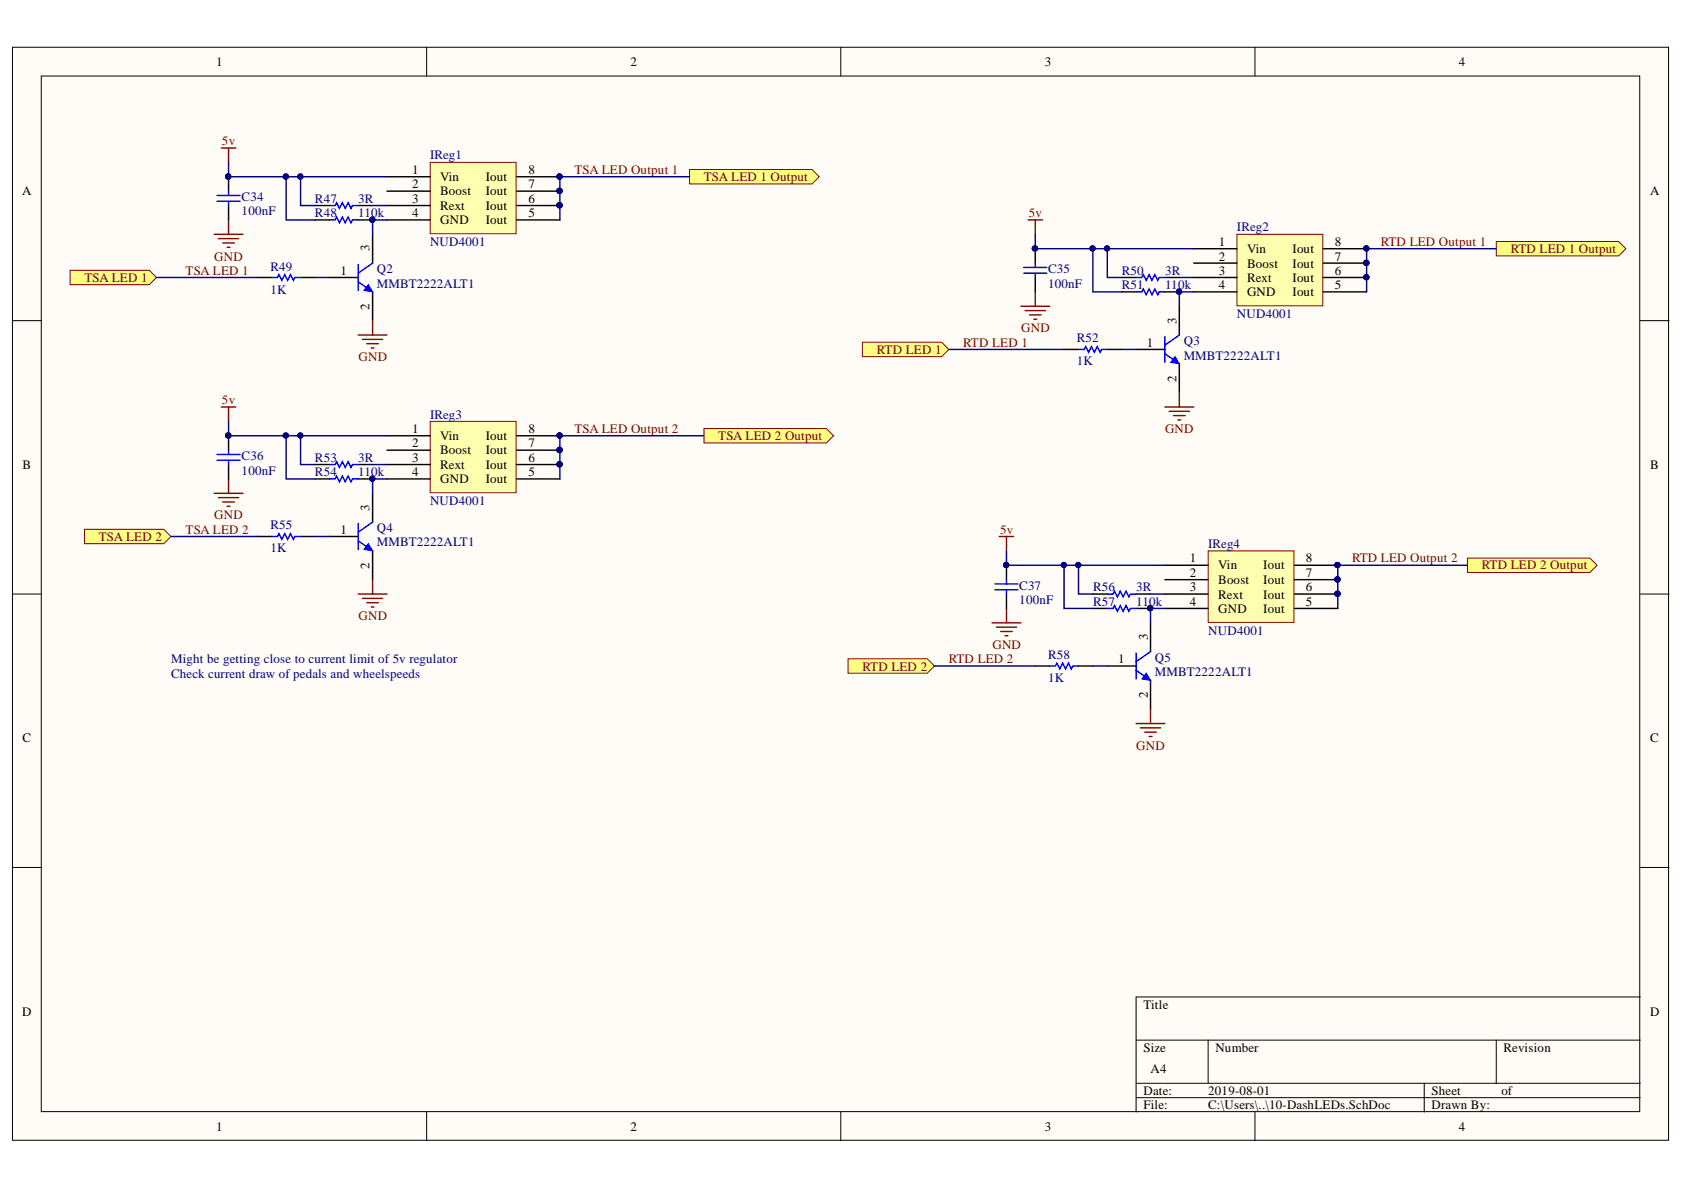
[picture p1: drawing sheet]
<svg xmlns="http://www.w3.org/2000/svg" width="297mm" height="210mm" viewBox="0 0 297 210" stroke-linecap="round" stroke-linejoin="round" font-family="sans-serif">
<defs><g id="words">
<g font-size="2.3">
<text x="38.1" y="11.6">1</text>
<text x="111.2" y="11.6">2</text>
<text x="184.3" y="11.6">3</text>
<text x="257.3" y="11.6">4</text>
<text x="3.9" y="34.5">A</text>
<text x="72.7" y="30.7">1</text>
<text x="72.7" y="33.2">2</text>
<text x="72.7" y="35.7">3</text>
<text x="77.6" y="31.9">Vin</text>
<text x="77.6" y="34.5">Boost</text>
<text x="85.7" y="34.5">Iout</text>
<text x="85.7" y="31.9">Iout</text>
<text x="93.2" y="35.7">6</text>
<text x="93.2" y="33.2">7</text>
<text x="93.2" y="30.7">8</text>
<text x="291.1" y="34.5">A</text>
<text x="72.7" y="38.3">4</text>
<text x="77.6" y="37">Rext</text>
<text x="77.6" y="39.5">GND</text>
<text x="85.7" y="39.5">Iout</text>
<text x="85.7" y="37">Iout</text>
<text x="93.2" y="38.3">5</text>
<text x="65.2" y="44.3" transform="rotate(-90 65.2 44.3)">3</text>
<text x="215" y="43.4">1</text>
<text x="215" y="46">2</text>
<text x="220" y="44.7">Vin</text>
<text x="220" y="47.2">Boost</text>
<text x="228" y="47.2">Iout</text>
<text x="228" y="44.7">Iout</text>
<text x="235.4" y="46">7</text>
<text x="235.4" y="43.4">8</text>
<text x="60" y="48.5">1</text>
<text x="215" y="48.5">3</text>
<text x="215" y="51">4</text>
<text x="220" y="49.8">Rext</text>
<text x="220" y="52.3">GND</text>
<text x="228" y="52.3">Iout</text>
<text x="228" y="49.8">Iout</text>
<text x="235.4" y="51">5</text>
<text x="235.4" y="48.5">6</text>
<text x="65.2" y="54.7" transform="rotate(-90 65.2 54.7)">2</text>
<text x="207.5" y="57.1" transform="rotate(-90 207.5 57.1)">3</text>
<text x="202.3" y="61.2">1</text>
<text x="207.5" y="67.3" transform="rotate(-90 207.5 67.3)">2</text>
<text x="72.7" y="76.4">1</text>
<text x="77.6" y="77.6">Vin</text>
<text x="85.7" y="77.6">Iout</text>
<text x="93.2" y="76.4">8</text>
<text x="4" y="82.7">B</text>
<text x="72.7" y="78.9">2</text>
<text x="72.7" y="81.4">3</text>
<text x="72.7" y="84">4</text>
<text x="77.6" y="80.2">Boost</text>
<text x="77.6" y="82.7">Rext</text>
<text x="85.7" y="82.7">Iout</text>
<text x="85.7" y="80.2">Iout</text>
<text x="93.2" y="84">5</text>
<text x="93.2" y="81.4">6</text>
<text x="93.2" y="78.9">7</text>
<text x="291.1" y="82.7">B</text>
<text x="77.6" y="85.2">GND</text>
<text x="85.7" y="85.2">Iout</text>
<text x="60" y="94.1">1</text>
<text x="65.2" y="90.1" transform="rotate(-90 65.2 90.1)">3</text>
<text x="65.2" y="100.4" transform="rotate(-90 65.2 100.4)">2</text>
<text x="209.9" y="99.2">1</text>
<text x="209.9" y="101.7">2</text>
<text x="214.9" y="100.4">Vin</text>
<text x="222.8" y="100.4">Iout</text>
<text x="230.4" y="101.7">7</text>
<text x="230.4" y="99.2">8</text>
<text x="209.9" y="104.3">3</text>
<text x="209.9" y="106.9">4</text>
<text x="214.9" y="103">Boost</text>
<text x="214.9" y="105.6">Rext</text>
<text x="222.8" y="105.6">Iout</text>
<text x="222.8" y="103">Iout</text>
<text x="230.4" y="106.9">5</text>
<text x="230.4" y="104.3">6</text>
<text x="202.5" y="112.9" transform="rotate(-90 202.5 112.9)">3</text>
<text x="214.9" y="108.1">GND</text>
<text x="222.8" y="108.1">Iout</text>
<text x="197.2" y="117">1</text>
<text x="202.5" y="123.2" transform="rotate(-90 202.5 123.2)">2</text>
<text x="4" y="130.9">C</text>
<text x="291.1" y="130.9">C</text>
<text x="3.9" y="179.2">D</text>
<text x="201.7" y="177.9">Title</text>
<text x="291.1" y="179.2">D</text>
<text x="201.7" y="185.5">Size</text>
<text x="214.4" y="185.5">Number</text>
<text x="265.2" y="185.5">Revision</text>
<text x="203" y="189.3">A4</text>
<text x="201.7" y="193.1">Date:</text>
<text x="201.7" y="195.7">File:</text>
<text x="213.1" y="193.1">2019-08-01</text>
<text x="213.1" y="195.7">C:\Users\..\10-DashLEDs.SchDoc</text>
<text x="252.5" y="193.1">Sheet</text>
<text x="252.5" y="195.7">Drawn By:</text>
<text x="264.8" y="193.1">of</text>
<text x="38.1" y="199.5">1</text>
<text x="111.2" y="199.5">2</text>
<text x="184.3" y="199.5">3</text>
<text x="257.3" y="199.5">4</text>
</g>
<g font-size="2.3" fill="#800000">
<text x="39.2" y="25.6">5v</text>
<text x="101.3" y="30.7">TSA LED Output 1</text>
<text x="124.1" y="31.9">TSA LED 1 Output</text>
<text x="181.5" y="38.3">5v</text>
<text x="37.8" y="46">GND</text>
<text x="243.6" y="43.4">RTD LED Output 1</text>
<text x="266.5" y="44.7">RTD LED 1 Output</text>
<text x="14.9" y="49.8">TSA LED 1</text>
<text x="32.7" y="48.5">TSA LED 1</text>
<text x="180.1" y="58.6">GND</text>
<text x="63.3" y="63.7">GND</text>
<text x="154.7" y="62.4">RTD LED 1</text>
<text x="169.9" y="61.2">RTD LED 1</text>
<text x="39.2" y="71.3">5v</text>
<text x="101.3" y="76.4">TSA LED Output 2</text>
<text x="126.7" y="77.6">TSA LED 2 Output</text>
<text x="205.5" y="76.4">GND</text>
<text x="17.4" y="95.4">TSA LED 2</text>
<text x="32.7" y="94.1">TSA LED 2</text>
<text x="37.8" y="91.6">GND</text>
<text x="176.4" y="94.1">5v</text>
<text x="238.5" y="99.2">RTD LED Output 2</text>
<text x="261.4" y="100.4">RTD LED 2 Output</text>
<text x="63.3" y="109.4">GND</text>
<text x="152.1" y="118.3">RTD LED 2</text>
<text x="167.4" y="117">RTD LED 2</text>
<text x="175.1" y="114.5">GND</text>
<text x="200.4" y="132.2">GND</text>
</g>
<g font-size="2.3" fill="#000080">
<text x="75.9" y="28.1">IReg1</text>
<text x="42.6" y="35.5">C34</text>
<text x="55.6" y="35.7">R47</text>
<text x="63.2" y="35.7">3R</text>
<text x="42.6" y="38">100nF</text>
<text x="55.6" y="38.3">R48</text>
<text x="63.2" y="38.3">110k</text>
<text x="218.2" y="40.8">IReg2</text>
<text x="47.7" y="47.7">R49</text>
<text x="75.9" y="43.4">NUD4001</text>
<text x="47.7" y="51.8">1K</text>
<text x="66.5" y="48.2">Q2</text>
<text x="66.5" y="50.8">MMBT2222ALT1</text>
<text x="184.9" y="50.8">100nF</text>
<text x="184.9" y="48.2">C35</text>
<text x="197.9" y="51">R51</text>
<text x="197.9" y="48.5">R50</text>
<text x="205.5" y="51">110k</text>
<text x="205.5" y="48.5">3R</text>
<text x="218.2" y="56.1">NUD4001</text>
<text x="189.9" y="64.5">1K</text>
<text x="189.9" y="60.4">R52</text>
<text x="208.8" y="60.9">Q3</text>
<text x="208.8" y="63.4">MMBT2222ALT1</text>
<text x="75.9" y="73.8">IReg3</text>
<text x="42.6" y="83.7">100nF</text>
<text x="42.6" y="81.2">C36</text>
<text x="55.6" y="84">R54</text>
<text x="55.6" y="81.4">R53</text>
<text x="63.2" y="84">110k</text>
<text x="63.2" y="81.4">3R</text>
<text x="75.9" y="89">NUD4001</text>
<text x="47.7" y="93.3">R55</text>
<text x="66.5" y="93.9">Q4</text>
<text x="47.7" y="97.4">1K</text>
<text x="66.5" y="96.4">MMBT2222ALT1</text>
<text x="213.1" y="96.6">IReg4</text>
<text x="179.8" y="106.6">100nF</text>
<text x="179.8" y="104.1">C37</text>
<text x="192.8" y="106.9">R57</text>
<text x="192.8" y="104.3">R56</text>
<text x="200.4" y="106.9">110k</text>
<text x="200.4" y="104.3">3R</text>
<text x="213.1" y="111.9">NUD4001</text>
<text x="30.2" y="117">Might be getting close to current limit of 5v regulator</text>
<text x="30.2" y="119.5">Check current draw of pedals and wheelspeeds</text>
<text x="184.9" y="116.2">R58</text>
<text x="203.7" y="116.7">Q5</text>
<text x="203.7" y="119.3">MMBT2222ALT1</text>
<text x="184.9" y="120.3">1K</text>
</g>
</g></defs>
<g fill="#fffcf8" stroke="#000" stroke-width=".18">
<path d="M2.2 8.3h292.1v192.8h-292.1z"/>
<path d="M7.3 13.4h281.9v182.7h-281.9z"/>
</g>
<g fill="none" stroke="#000" stroke-width=".18">
<path d="M75.3 8.3v5.1M148.3 8.3v5.1M221.4 8.3v5.1M2.2 56.6h5.1M289.3 56.6h5.1M2.2 104.8h5.1M289.3 104.8h5.1M2.2 153h5.1M289.3 153h5.1M289.3 175.9h-88.9v20.3M75.3 196.2v5M148.3 196.2v5"/>
<path d="M200.4 183.5h88.9M200.4 191.1h88.9M200.4 193.6h88.9M213.1 183.5v7.6M221.4 196.2v5M251.2 191.1v5.1M263.9 183.5v7.6"/>
</g>
<path d="M58.1 48.9h5.1M65.7 41.3v5.1M65.7 51.5v5.1" fill="none" stroke="#000" stroke-width=".25"/>
<path d="M63.2 49.7l2.5 1.8M63.2 46.7v4.5M65.7 46.4l-2.5 1.8" fill="none" stroke="#00f" stroke-width=".25"/>
<path d="M65 50.2l.7 1.3-1.5-.3z" fill="#00f"/>
<path d="M65 50.2l.7 1.3-1.5-.3z" fill="none" stroke="#00f" stroke-width=".18"/>
<path d="M75.9 28.6h15.1v12.6h-15.1z" fill="#ffffb0" stroke="#800000" stroke-width=".18"/>
<path d="M68.3 31.2h7.6M68.3 33.7h7.6M68.3 36.3h7.6M68.3 38.8h7.6M91.1 31.2h7.7M91.1 33.7h7.7M91.1 36.3h7.7M91.1 38.8h7.7" fill="none" stroke="#000" stroke-width=".25"/>
<g fill="#000080" stroke="#000080" stroke-width=".18">
<circle cx="98.7" cy="36.2" r=".46"/>
<circle cx="98.7" cy="33.7" r=".46"/>
<circle cx="98.7" cy="31.1" r=".47"/>
</g>
<path d="M63.2 59.1h5.1M63.9 59.9h3.6M65.7 56.6v2.5M64.7 60.6h2M65.5 61.4h.5" fill="none" stroke="#800000" stroke-width=".25"/>
<g fill="#ffff80" stroke="#800000" stroke-width=".18">
<path d="M12.4 47.7h13.9l1.3 1.2-1.3 1.3h-13.9z" fill-rule="evenodd"/>
<path d="M14.9 93.4h14l1.3 1.2-1.3 1.3h-14z" fill-rule="evenodd"/>
</g>
<path d="M40.3 31.2v2.5M40.3 36.3v2.5M55.6 38.8h2.5M55.6 36.3h2.5M63.2 38.8h2.5M63.2 36.3h2.5M45.4 48.9h2.5M53 48.9h2.6" fill="none" stroke="#000" stroke-width=".25"/>
<path d="M38.3 34.5h4M38.3 35.5h4M40.3 33.7v.8M40.3 35.5v.8M58.1 38.8h1l.3-.5 .5 1 .5-1 .5 1 .5-1 .5 1 .3-.5h1M58.1 36.3h1l.3-.6 .5 1.1 .5-1.1 .5 1.1 .5-1.1 .5 1.1 .3-.5h1M47.9 48.9h1.1l.2-.5 .5 1.1 .5-1.1 .5 1.1 .5-1.1 .5 1.1 .3-.6h1" fill="none" stroke="#00f" stroke-width=".25"/>
<g fill="#000080" stroke="#000080" stroke-width=".18">
<circle cx="65.7" cy="38.8" r=".46"/>
<circle cx="40.3" cy="31.1" r=".47"/>
</g>
<path d="M39 26.1h2.6M40.3 26.1v2.5M40.3 38.8v2.5M37.8 41.3h5.1M38.5 42.1h3.6M39.3 42.9h2M40.1 43.6h.5" fill="none" stroke="#800000" stroke-width=".25"/>
<g fill="#ffff80" stroke="#800000" stroke-width=".18">
<path d="M121.6 29.9h21.6l1.3 1.3-1.3 1.2h-21.6z" fill-rule="evenodd"/>
<path d="M124.2 75.6h21.6l1.2 1.3-1.2 1.2h-21.6z" fill-rule="evenodd"/>
</g>
<path d="M58.1 94.6h5.1M65.7 87v5.1M65.7 97.2v5" fill="none" stroke="#000" stroke-width=".25"/>
<path d="M63.2 95.4l2.5 1.8M63.2 92.3v4.6M65.7 92.1l-2.5 1.8" fill="none" stroke="#00f" stroke-width=".25"/>
<path d="M65 95.9l.7 1.3-1.5-.3z" fill="#00f"/>
<path d="M65 95.9l.7 1.3-1.5-.3z" fill="none" stroke="#00f" stroke-width=".18"/>
<path d="M75.9 74.3h15.1v12.6h-15.1z" fill="#ffffb0" stroke="#800000" stroke-width=".18"/>
<g fill="none" stroke="#000" stroke-width=".25">
<path d="M208 54v5.1M40.3 76.9v2.5M68.3 76.9h7.6M68.3 79.4h7.6M91.1 76.9h7.7M91.1 79.4h7.7M200.4 61.6h5.1M208 64.2v5.1M40.3 81.9v2.6M45.4 94.6h2.5M53 94.6h2.6M55.6 81.9h2.5"/>
<path d="M55.6 84.5h2.5M63.2 81.9h2.5M63.2 84.5h2.5M68.3 81.9h7.6M68.3 84.5h7.6M91.1 81.9h7.7M91.1 84.5h7.7"/>
</g>
<g fill="#000080" stroke="#000080" stroke-width=".18">
<circle cx="98.7" cy="81.9" r=".46"/>
<circle cx="98.7" cy="79.4" r=".47"/>
<circle cx="98.7" cy="76.8" r=".46"/>
<circle cx="65.7" cy="84.4" r=".46"/>
<circle cx="40.3" cy="76.8" r=".46"/>
</g>
<path d="M39 71.8h2.6M40.3 71.8v2.5M37.8 87h5.1M38.5 87.8h3.6M39.3 88.5h2M40.1 89.3h.5M40.3 84.5v2.5M63.2 104.8h5.1M63.9 105.5h3.6M64.7 106.3h2M65.5 107.1h.5M65.7 102.2v2.6" fill="none" stroke="#800000" stroke-width=".25"/>
<path d="M205.5 59.4v4.5M208 59.1l-2.5 1.8M40.3 79.4v.8M205.5 62.4l2.5 1.8M38.3 80.2h4M38.3 81.2h4M40.3 81.2v.7M47.9 94.6h1.1l.2-.5 .5 1 .5-1 .5 1 .5-1 .5 1 .3-.5h1M58.1 84.5h1l.3-.5 .5 1 .5-1 .5 1 .5-1 .5 1 .3-.5h1M58.1 81.9h1l.3-.5 .5 1 .5-1 .5 1 .5-1 .5 1 .3-.5h1" fill="none" stroke="#00f" stroke-width=".25"/>
<path d="M207.3 62.9l.7 1.3-1.5-.3z" fill="#00f"/>
<path d="M207.3 62.9l.7 1.3-1.5-.3z" fill="none" stroke="#00f" stroke-width=".18"/>
<path d="M218.2 41.3h15.1v12.6h-15.1z" fill="#ffffb0" stroke="#800000" stroke-width=".18"/>
<g fill="none" stroke="#000" stroke-width=".25">
<path d="M182.6 43.9v2.5M182.6 48.9v2.6M197.9 48.9h2.5M197.9 51.5h2.5M205.5 48.9h2.5M205.5 51.5h2.5M210.6 43.9h7.6M210.6 46.4h7.6M210.6 48.9h7.6M210.6 51.5h7.6M233.4 43.9h7.7M233.4 46.4h7.7"/>
<path d="M233.4 48.9h7.7M233.4 51.5h7.7M187.7 61.6h2.5M195.3 61.6h2.6M195.3 117.5h5.1M202.9 109.9v5M202.9 120v5.1"/>
</g>
<g fill="#000080" stroke="#000080" stroke-width=".18">
<circle cx="241" cy="48.9" r=".46"/>
<circle cx="241" cy="46.4" r=".46"/>
<circle cx="241" cy="43.8" r=".46"/>
<circle cx="208" cy="51.4" r=".46"/>
<circle cx="182.6" cy="43.8" r=".46"/>
</g>
<path d="M181.3 38.8h2.6M182.6 38.8v2.5M180.1 54h5.1M180.8 54.8h3.6M181.6 55.5h2M182.4 56.3h.5M182.6 51.5v2.5M205.5 71.8h5.1M206.2 72.6h3.6M207 73.3h2M207.8 74.1h.5M208 69.3v2.5" fill="none" stroke="#800000" stroke-width=".25"/>
<path d="M180.6 47.2h4M180.6 48.2h4M182.6 46.4v.8M182.6 48.2v.7M200.4 51.5h1l.3-.5 .5 1 .5-1 .5 1 .5-1 .5 1 .3-.5h1M200.4 48.9h1l.3-.5 .5 1.1 .5-1.1 .5 1.1 .5-1.1 .5 1.1 .3-.6h1M190.2 61.6h1.1l.2-.5 .5 1 .5-1 .5 1 .5-1 .5 1 .3-.5h1M200.4 118.2l2.5 1.8M200.4 115.2v4.6M202.9 114.9l-2.5 1.8" fill="none" stroke="#00f" stroke-width=".25"/>
<path d="M202.2 118.7l.7 1.3-1.5-.2z" fill="#00f"/>
<path d="M202.2 118.7l.7 1.3-1.5-.2z" fill="none" stroke="#00f" stroke-width=".18"/>
<path d="M213.1 97.2h15.1v12.6h-15.1z" fill="#ffffb0" stroke="#800000" stroke-width=".18"/>
<g fill="none" stroke="#000" stroke-width=".25">
<path d="M177.5 99.7v2.5M205.5 99.7h7.6M228.3 99.7h7.7M177.5 104.8v2.5M182.6 117.5h2.6M190.2 117.5h2.6M192.8 104.8h2.5M192.8 107.3h2.5M200.4 104.8h2.5M200.4 107.3h2.5M205.5 102.2h7.6M205.5 104.8h7.6"/>
<path d="M205.5 107.3h7.6M228.3 102.2h7.7M228.3 104.8h7.7M228.3 107.3h7.7"/>
</g>
<g fill="#000080" stroke="#000080" stroke-width=".18">
<circle cx="235.9" cy="104.7" r=".46"/>
<circle cx="235.9" cy="102.2" r=".47"/>
<circle cx="235.9" cy="99.7" r=".46"/>
<circle cx="202.9" cy="107.3" r=".46"/>
<circle cx="177.5" cy="99.7" r=".46"/>
</g>
<path d="M176.3 94.6h2.5M177.5 94.6v2.6M175 109.9h5.1M175.8 110.6h3.5M176.5 111.4h2M177.3 112.1h.5M177.5 107.3v2.6M200.4 127.6h5.1M201.2 128.4h3.5M201.9 129.2h2.1M202.7 129.9h.5M202.9 125.1v2.5" fill="none" stroke="#800000" stroke-width=".25"/>
<path d="M175.5 103h4.1M175.5 104h4.1M177.5 102.2v.8M177.5 104v.8M185.2 117.5h1l.2-.5 .5 1 .5-1 .5 1 .6-1 .5 1 .2-.5h1M195.3 107.3h1l.3-.5 .5 1 .5-1 .5 1 .5-1 .5 1 .3-.5h1M195.3 104.8h1l.3-.5 .5 1 .5-1 .5 1 .5-1 .5 1 .3-.5h1" fill="none" stroke="#00f" stroke-width=".25"/>
<g fill="#ffff80" stroke="#800000" stroke-width=".18">
<path d="M263.9 42.6h21.6l1.3 1.3-1.3 1.2h-21.6z" fill-rule="evenodd"/>
<path d="M258.8 98.4h21.6l1.3 1.3-1.3 1.3h-21.6z" fill-rule="evenodd"/>
<path d="M152.1 60.4h14l1.3 1.2-1.3 1.3h-14z" fill-rule="evenodd"/>
<path d="M149.6 116.2h14l1.2 1.3-1.2 1.2h-14z" fill-rule="evenodd"/>
</g>
<g fill="none" stroke="#000080" stroke-width=".25">
<path d="M40.3 28.6v2.6h28M50.5 31.2v7.6h5.1M53 31.2v5.1h2.6M65.7 36.3h2.6M68.3 38.8h-2.6v2.5M121.6 31.2h-22.8v7.6M27.6 48.9h17.8M55.6 48.9h2.5M182.6 41.3v2.6h28M192.8 43.9v7.6h5.1M195.3 43.9v5h2.6M208 48.9h2.6"/>
<path d="M210.6 51.5h-2.6v2.5M263.9 43.9h-22.8v7.6M40.3 74.3v2.6h28M50.5 76.9v7.6h5.1M53 76.9v5h2.6M124.2 76.9h-25.4v7.6M167.4 61.6h20.3M197.9 61.6h2.5M30.2 94.6h15.2M55.6 94.6h2.5M65.7 81.9h2.6M68.3 84.5h-2.6v2.5"/>
<path d="M177.5 97.2v2.5h28M187.7 99.7v7.6h5.1M190.2 99.7v5.1h2.6M258.8 99.7h-22.8v7.6M164.8 117.5h17.8M192.8 117.5h2.5M202.9 104.8h2.6M205.5 107.3h-2.6v2.6"/>
</g>
<g fill="#000080" stroke="#000080" stroke-width=".18">
<circle cx="65.7" cy="38.8" r=".46"/>
<circle cx="40.3" cy="31.1" r=".47"/>
<circle cx="50.4" cy="31.1" r=".47"/>
<circle cx="53" cy="31.1" r=".46"/>
<circle cx="98.7" cy="36.2" r=".46"/>
<circle cx="98.7" cy="33.7" r=".46"/>
<circle cx="98.7" cy="31.1" r=".47"/>
<circle cx="65.7" cy="84.4" r=".46"/>
<circle cx="50.4" cy="76.8" r=".46"/>
<circle cx="53" cy="76.8" r=".46"/>
<circle cx="98.7" cy="81.9" r=".46"/>
<circle cx="98.7" cy="79.4" r=".47"/>
<circle cx="98.7" cy="76.8" r=".46"/>
<circle cx="208" cy="51.4" r=".46"/>
<circle cx="182.6" cy="43.8" r=".46"/>
<circle cx="192.7" cy="43.8" r=".46"/>
<circle cx="195.3" cy="43.8" r=".46"/>
<circle cx="241" cy="48.9" r=".46"/>
<circle cx="241" cy="46.4" r=".46"/>
<circle cx="241" cy="43.8" r=".46"/>
<circle cx="202.9" cy="107.3" r=".46"/>
<circle cx="177.5" cy="99.7" r=".46"/>
<circle cx="187.6" cy="99.7" r=".46"/>
<circle cx="190.2" cy="99.7" r=".46"/>
<circle cx="235.9" cy="104.7" r=".46"/>
<circle cx="235.9" cy="102.2" r=".47"/>
<circle cx="235.9" cy="99.7" r=".46"/>
<circle cx="40.3" cy="76.8" r=".46"/>
</g>
<use href="#words"/>
</svg>
